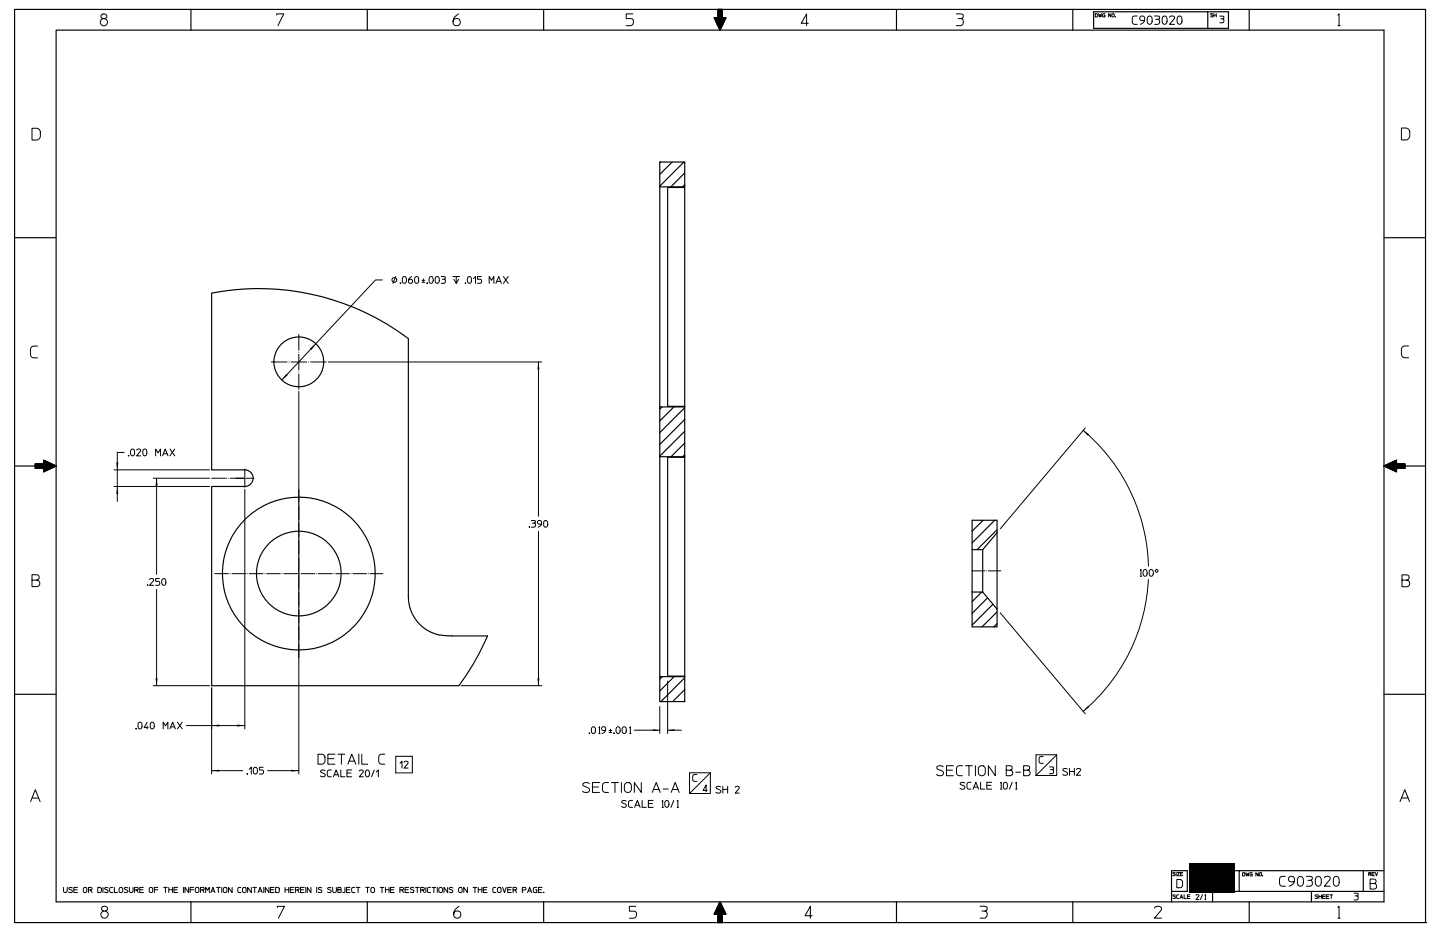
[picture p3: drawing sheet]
<svg xmlns="http://www.w3.org/2000/svg" width="432mm" height="279mm" viewBox="0 0 432 279" stroke-linecap="round" stroke-linejoin="round" font-family="sans-serif">
<g fill="none" stroke="#000" stroke-width=".35">
<path d="M16.8 9h398.2v261.4h-398.2zM57.3 2.8v6.2M110.1 2.8v6.2M163 2.8v6.2M215.3 2.8h1.2v2.5h1.2l-1.8 3.7-1.7-3.7h1.1zM215.3 2.8h-210.9v273.8h423.1v-273.8h-211M268.8 2.8v6.2M321.7 2.8v6.2M362.2 3.5h6.2v5h-40.5v-5h34.3v5M374.6 2.8v6.2M197.8 56h7.5M198 48.6l-.2 .2"/>
<path d="M201.6 48.6l-3.8 3.7M205.1 48.6l-7.3 7.2M205.3 55.4l-.7 .6M205.3 51.9l-4.1 4.1M205.3 56.2h-5.1v65.6h5.1M4.4 71.3h12.4M415 71.3h12.5M4.4 139.7h12.4M10.6 139.1h2.5v-1.1l3.7 1.7-3.7 1.7v-1.1h-2.5zM197.8 122h7.5v14.9M197.8 136.9h7.5M198.5 122l-.7 .7"/>
<path d="M202.1 122l-4.3 4.2M205.3 136.3l-.6 .6M205.3 129.3l-7.5 7.4M205.3 122.2l-7.5 7.5M205.3 136.9v.2h-5.1v65.6h5.1M205.3 122v-73.4h-7.5v161.7h7.5v-73.2M205.3 132.8l-4.1 4.1M205.3 125.8l-7.5 7.4M415 139.7l3.7-1.7v1.1h2.6v1.2h-2.6v1.1zM415 139.7h12.5M291.5 156h7.5v31.9h-7.5zM294.8 156l-3.3 3.2"/>
<path d="M298.3 156l-6.8 6.8M299 159.7l-4.3 5.1v12.7M299 158.8l-6 6M291.5 164.8h3.2M291.5 177.5h3.2M294.4 177.5l-2.9 2.9M294.7 177.5l4.3 5.1M296.1 179.2l-4.6 4.7M131.4 190.3a11.7 11.7 0 0 1-9-11.4v-77.4a74.8 74.8 0 0 0-58.9-13.6v53h9.9a2.49 2.49 0 0 1 2.5 2.5 2.49 2.49 0 0 1-2.5 2.4h-9.9v59.8h74.1a73.8 73.8 0 0 0 8.6-15h-10.9l-3.9-.3M297.7 181.2l-6.2 6.2M299 187l-1 .9M299 183.4l-4.5 4.5"/>
<path d="M4.4 208.1h12.4M197.8 202.8h7.5M198.6 202.8l-.8 .8M202.1 202.8l-4.3 4.4M205.3 203.2l-7.1 7.1M205.3 206.7l-3.6 3.6M205.3 210.2l-.1 .1M415 208.1h12.5M57.3 270.4v6.2M110.1 270.4v6.2M163 270.4v6.2M215.9 270.4l1.8 3.7h-1.2v2.5h-1.2v-2.5h-1.1z"/>
<path d="M216.5 276.6v-2.5h1.2l-1.8-3.7-1.7 3.7h1.1v2.5M268.8 270.4v6.2M321.7 270.4v6.2M351.3 267.2v-6.2h4.7v6.2h-4.7v3.2M363.6 267.8v2.6M370.1 261h1.5M374.6 270.4v6.2M393.2 267.2h-23.1M408.8 267.2h-15.6v3.2M408.8 267.2h6.2M408.8 261h-37.2v6.2M408.8 261h6.2"/>
<path d="M408.8 261v6.2"/>
<circle cx="89.6" cy="108.5" r="7.5"/>
<circle cx="89.6" cy="172" r="12.7"/>
<circle cx="89.6" cy="172" r="22.9"/>
</g>
<g fill="#000">
<path d="M215.3 2.8h1.2v2.5h1.2l-1.8 3.7-1.7-3.7h1.1z" fill-rule="evenodd"/>
<path d="M85.8 112.1l.5 .4-1.8 1.4z" fill-rule="evenodd"/>
<path d="M93 104.5l1.7-1.5-1.3 1.9z" fill-rule="evenodd"/>
<path d="M161.5 108.5l.2 2.2h-.6z" fill-rule="evenodd"/>
<path d="M324.8 129l1.7 1.2-.3 .4z" fill-rule="evenodd"/>
<path d="M10.6 139.1h2.5v-1.1l3.7 1.7-3.7 1.7v-1.1h-2.5z" fill-rule="evenodd"/>
<path d="M34.9 138.6h.6l-.3 2.3z" fill-rule="evenodd"/>
<path d="M35.2 145.8l.3 2.3h-.6z" fill-rule="evenodd"/>
<path d="M47 143.4l.2 2.2h-.6z" fill-rule="evenodd"/>
<path d="M415 139.7l3.7-1.7v1.1h2.6v1.2h-2.6v1.1z" fill-rule="evenodd"/>
<path d="M46.6 203.3h.6l-.2 2.3z" fill-rule="evenodd"/>
<path d="M63.5 217.5l2.2-.3v.6z" fill-rule="evenodd"/>
<path d="M71.2 217.2l2.2 .3-2.2 .3z" fill-rule="evenodd"/>
<path d="M161.1 203.3h.6l-.2 2.3z" fill-rule="evenodd"/>
<path d="M195.8 218.6l2 .3-2 .2z" fill-rule="evenodd"/>
<path d="M200.2 218.9l2-.3v.5z" fill-rule="evenodd"/>
<path d="M326.2 211.7l.3 .4-1.7 1.2z" fill-rule="evenodd"/>
<path d="M63.5 231l2.2-.2v.5z" fill-rule="evenodd"/>
<path d="M87.3 230.8l2.3 .2-2.3 .3z" fill-rule="evenodd"/>
<path d="M215.9 270.4l1.8 3.7h-1.2v2.5h-1.2v-2.5h-1.1z" fill-rule="evenodd"/>
</g>
<g fill="#000">
<path d="M356.5 258.7h13.8v8.9h-13.8z"/>
<circle cx="206.8" cy="237.9" r=".18"/>
<circle cx="310.7" cy="232.5" r=".18"/>
<circle cx="427.5" cy="276.6" r=".18"/>
</g>
<path d="M63.5 143.4h9.9" fill="none" stroke="#000" stroke-width=".3" stroke-dasharray="4.4 .6 0 .6"/>
<path d="M73.4 146.1v-5.5M76.2 143.4h-5.5" fill="none" stroke="#000" stroke-width=".3" stroke-dasharray="2.4 .3 0 .3"/>
<path d="M81.4 108.5h16.4M89.6 100.3v16.4" fill="none" stroke="#000" stroke-width=".3" stroke-dasharray="4.7 .6 0 .6"/>
<path d="M64.4 172h50.4M89.6 197.2v-50.4" fill="none" stroke="#000" stroke-width=".3" stroke-dasharray="4.1 .5 0 .5"/>
<path d="M291.5 171.1h8.6" fill="none" stroke="#000" stroke-width=".3" stroke-dasharray="3.8 .5 0 .5"/>
<g fill="none" stroke="#000" stroke-width=".3">
<path d="M30.4 4.4a.79 .79 0 0 1 1-.3 .79 .79 0 0 1 .5 .9 .79 .79 0 0 1-.9 .6 .69 .69 0 0 1-.7-.4 .69 .69 0 0 1 .1-.8zM31 5.6a1.1 1.1 0 0 0-.8 1.7 1.1 1.1 0 0 0 1.9 0 1.1 1.1 0 0 0-.8-1.7M83 4.5v-.3h2.1l-1.8 3.5M137.5 4.2a2.33 2.33 0 0 0-1.4 3.2 1.1 1.1 0 0 0 1.7-.1 1.1 1.1 0 0 0-.4-1.6 1.1 1.1 0 0 0-1.5 .8M189.8 4.2h-2v1.4h1.3a1.09 1.09 0 0 1 .8 1 1.09 1.09 0 0 1-.8 1.1h-1.3M242.4 7h-2.1l1.6-2.8v3.5M286.7 4.2h1.3l.8 .2v.8l-.7 .4a1.11 1.11 0 0 1 .8 1.1 1.11 1.11 0 0 1-.9 1h-1.3M287.3 5.6h.8M328.4 4.1h.5l.2 .3-.2 .7h-.5zM329.4 4.1l.2 1 .3-.7 .2 .7 .2-1M331.3 4.1l-.6 .1v.8l.6 .1v-.5h-.2M333.1 4.1v1l-.7-1v1"/>
<path d="M333.5 4.2l.3-.1 .3 .3-.2 .7-.5-.2zM334.4 5h.1M341 4.8l-1.1 .1-.4 .6 .1 1.5 .6 .3h.8M343.2 6.2h-.9a.74 .74 0 0 1-.2-1.3 .74 .74 0 0 1 1.2 .5l-.1 .8a1.64 1.64 0 0 1-1.3 1.1M344.2 5.1a.73 .73 0 0 1 .9-.2 .73 .73 0 0 1 .4 .9 1.07 1.07 0 0 1-.8 1.5 1.45 1.45 0 0 1-.5-2.2zM346.2 4.8l1.5 .2v.5l-.5 .3a.8 .8 0 0 1 .6 .8 .8 .8 0 0 1-.6 .7h-1M346.6 5.8h.6M348.7 5.1a.73 .73 0 0 1 .9-.2 .73 .73 0 0 1 .4 .9v.6a.76 .76 0 0 1-.8 .9 .76 .76 0 0 1-.7-.9zM350.7 5.2a.82 .82 0 0 1 .8-.4 .82 .82 0 0 1 .7 .6l-1.5 1.9h1.5M353.1 5.1a.73 .73 0 0 1 1-.2 .73 .73 0 0 1 .3 .9v.6a.76 .76 0 0 1-.7 .9 .76 .76 0 0 1-.7-.9zM363.7 4.2l-.7 .1 .7 .6-.7 .1M364 4.1v1"/>
<path d="M364 4.6h.7M364.7 4.1v1M365.8 4.8l1.2 .2v.4l-.4 .2a.62 .62 0 0 1 .4 .7 .62 .62 0 0 1-.5 .5h-.7M366.1 5.6h.5M401.2 4.5l.3-.3v3.5M401.2 7.7h.7M9.6 38.5h1.4l.8 .4a2.61 2.61 0 0 1 .2 2.4l-.6 .6-1.8 .1zM420.2 38.4h1.5l.8 .4a2.61 2.61 0 0 1 .1 2.4l-.6 .7h-1.8zM114.7 83.9h-2.1l-28.1 30M118.7 82.9l-.9 2M120 84.8l.2 .1zM120.1 84.9h.1"/>
<path d="M120.8 83.1a.62 .62 0 0 1 .8-.1 .62 .62 0 0 1 .3 .7v.5a.63 .63 0 0 1-.6 .8 .63 .63 0 0 1-.7-.8zM123.4 82.9a1.41 1.41 0 0 0-.8 1.9 .63 .63 0 0 0 1 0 .63 .63 0 0 0-.2-1 .63 .63 0 0 0-.9 .4M124.5 83.1a.62 .62 0 0 1 .7-.1 .62 .62 0 0 1 .4 .7v.5a.63 .63 0 0 1-.7 .8 .63 .63 0 0 1-.6-.8zM126.6 84.6h.8M126.6 84h.8M127 83.6v.8M128 84.8l.2 .1zM128.1 84.9h.1M128.8 83.1a.62 .62 0 0 1 .8-.1 .62 .62 0 0 1 .3 .7v.5a.63 .63 0 0 1-.6 .8 .63 .63 0 0 1-.6-.8zM130.6 83.1a.62 .62 0 0 1 .8-.1 .62 .62 0 0 1 .3 .7v.5a.63 .63 0 0 1-.6 .8 .63 .63 0 0 1-.6-.8zM132.3 82.9l1.2 .1v.5l-.4 .2a.64 .64 0 0 1 .5 .6 .64 .64 0 0 1-.5 .6h-.8M132.6 83.7h.5"/>
<path d="M135.8 82.9h1M136.1 83.7l.7 1.2 .7-1.2M137.8 82.9h-1v2M139.5 84.8l.1 .1zM139.6 84.9h.1M140.3 83.1a.6 .6 0 0 1 .8-.1 .6 .6 0 0 1 .3 .7v.5a.63 .63 0 0 1-.7 .8 .63 .63 0 0 1-.6-.8zM142 83.5l.6-.6v2M144.3 82.9h-1.1v.8h.8a.64 .64 0 0 1 .4 .6 .64 .64 0 0 1-.4 .6h-.8M146.7 84.9v-2l.7 1.1 .7-1.1v2M148.7 84.9l.8-2 .9 2M149 84.3h1.1M151 82.9l1.4 2"/>
<path d="M152.4 82.9l-1.4 2M11.3 103.8h-1.6l-.4 .4-.2 .6 .2 2.1 .4 .3 1.6 .1M89.6 117.3v114.7M98.4 108.5h64.1M161.5 108.5v46.3M422.4 103.7h-1.2l-.6 .3a2.68 2.68 0 0 0-.4 2.2l.2 .6 .5 .4h1.5M37.2 135.6h-2v14.7M38.5 136.5l.1 .2zM38.6 136.6h.1M39.4 134.8a.6 .6 0 0 1 .7-.1 .6 .6 0 0 1 .3 .7v.5a.63 .63 0 0 1-.7 .8 .63 .63 0 0 1-.6-.8zM41 134.9a.6 .6 0 0 1 .7-.3 .6 .6 0 0 1 .4 .7l-1.1 1.4h1.2M43.1 134.8a.6 .6 0 0 1 .7-.1 .6 .6 0 0 1 .2 .7v.5a.62 .62 0 0 1-.6 .8 .62 .62 0 0 1-.6-.8z"/>
<path d="M46.7 136.7v-2.1l.7 1.1 .7-1.1v2.1M48.7 136.7l.8-2.1 .9 2.1M49 136h1.1M51 134.6l1.4 2.1M52.4 134.6l-1.4 2.1M324.8 129a55.2 55.2 0 0 1 19.6 40.7M324.8 129l-24.9 29.5M325.4 128.3l-.6 .7M34.2 140.9h28.6M34.2 145.8h28.6M46 143.4h16.8M47 143.4v28.8"/>
<path d="M73.4 146.7v71.8M158.7 157.9l.1 .1zM158.8 158h.1M159.3 156l1.2 .2v.4l-.3 .2a.63 .63 0 0 1 .4 .7 .63 .63 0 0 1-.5 .5h-.8M159.6 156.8h.6M161.5 159.3v46.3M162.3 157.1h-.7a.61 .61 0 0 1-.4-.7 .61 .61 0 0 1 .7-.5 .61 .61 0 0 1 .5 .6l-.1 .8-1 .7M163.2 156.3a.61 .61 0 0 1 .7-.2 .61 .61 0 0 1 .4 .7v.5a.63 .63 0 0 1-.7 .7 .63 .63 0 0 1-.6-.7zM9.6 173.9h1.4a.99 .99 0 0 1 .9 .9 .99 .99 0 0 1-.7 1.1h-1.6v-3.6l1.8 .1a.83 .83 0 0 1 .3 .9 .83 .83 0 0 1-.7 .6M44.2 175.3l.1 .2zM44.3 175.4h.1M44.8 173.7a.6 .6 0 0 1 .8-.3 .6 .6 0 0 1 .4 .8l-1.2 1.3h1.2"/>
<path d="M47 176.7v28.9M47.8 173.4h-1.1v.9h.7a.61 .61 0 0 1 .5 .6 .61 .61 0 0 1-.5 .6h-.7M48.8 173.6a.62 .62 0 0 1 .7 0 .62 .62 0 0 1 .2 .6v.5a.63 .63 0 0 1-.6 .8 .63 .63 0 0 1-.6-.8zM341.9 170.9l.2-.2v2.1M341.9 172.8h.4M342.9 171a.59 .59 0 0 1 .8-.2 .59 .59 0 0 1 .3 .7v.5a.61 .61 0 0 1-.6 .8 .61 .61 0 0 1-.6-.8zM344.3 173.7a55.3 55.3 0 0 1-19.5 39.6M344.7 171a.61 .61 0 0 1 .8-.2 .61 .61 0 0 1 .3 .7v.5a.63 .63 0 0 1-.6 .8 .63 .63 0 0 1-.6-.8zM420.4 173.9h1.4a1.01 1.01 0 0 1 .9 .9 1.01 1.01 0 0 1-.7 1.1h-1.6v-3.6h1.3a.8 .8 0 0 1 .8 .8 .8 .8 0 0 1-.7 .8M299.9 183.7l24.9 29.6M40.7 218.4l.2 .1zM40.8 218.5h.1"/>
<path d="M41.6 216.6a.59 .59 0 0 1 .7 0 .59 .59 0 0 1 .3 .6v.6a.61 .61 0 0 1-.6 .7 .61 .61 0 0 1-.6-.7zM44.1 216.5l-.9 1.6h1.2M44.1 217.7v.8M45.2 216.7a.59 .59 0 0 1 .7-.1 .59 .59 0 0 1 .3 .6v.6a.61 .61 0 0 1-.6 .7 .61 .61 0 0 1-.6-.7zM46 205.6h16.8M48.9 218.5v-2l.7 1.1 .7-1.1v2M50.9 218.5l.9-2 .8 2M51.2 217.9h1.2M53.2 216.5l1.4 2M54.6 216.5l-1.4 2M55.9 217.5h17.5M63.5 206.2v25.8"/>
<path d="M138.3 205.6h24.2M176.7 219.7l.1 .2zM177.5 218.1a.6 .6 0 0 1 .7-.2 .6 .6 0 0 1 .3 .8v.4a.62 .62 0 0 1-.6 .8 .62 .62 0 0 1-.6-.8zM179.6 218.1l.2-.2v2M179.6 219.9h.4M181.6 219h-.8a.61 .61 0 0 1-.2-1 .61 .61 0 0 1 1 .4l-.1 .8-.9 .7M182.6 219.6h.8M182.6 219h.8M183.1 218.6v.8M184.1 219.7l.1 .2zM184.9 218.1a.6 .6 0 0 1 .7-.2 .6 .6 0 0 1 .3 .8v.4a.63 .63 0 0 1-.6 .8 .63 .63 0 0 1-.6-.8zM186.7 218.1a.6 .6 0 0 1 .8-.2 .6 .6 0 0 1 .3 .8v.4a.63 .63 0 0 1-.6 .8 .63 .63 0 0 1-.7-.8z"/>
<path d="M188.8 218.1l.2-.2v2M188.8 219.9h.4M190.2 218.9h7.6M197.8 211.8v8.1M200.2 218.9h4.1M200.2 204.2v15.7M324.8 213.3l.6 .7M9.6 239.3h2M63.5 231h9.3M74 231.9l.2 .2zM74.2 232h.1M74.7 230.6l.7-.6v2.1"/>
<path d="M76.1 230.3a.62 .62 0 0 1 .8-.2 .62 .62 0 0 1 .3 .7v.5a.63 .63 0 0 1-.6 .8 .63 .63 0 0 1-.6-.8zM78.9 230h-1.1v.8h.8a.64 .64 0 0 1 .4 .6 .64 .64 0 0 1-.4 .7h-.8M80.3 231h9.3M95.4 226.1h1.1l.7 .4a2.31 2.31 0 0 1 .2 2l-.6 .5-1.4 .1zM97.5 231a.71 .71 0 0 0-.8-.2 .71 .71 0 0 0-.5 .7l1 .4a.55 .55 0 0 1 .2 .8 .55 .55 0 0 1-.7 .2l-.6-.3M98.3 227.4h1.8M99.3 230.8l-.8 .1-.4 .6 .1 1.1 .3 .2 .8 .1M100 232.9l.8-2.1 .8 2.1M100.2 232.3h1.2M100.4 226.1h-2.1v3h2.1M101.3 226.1h1.1v3M102.2 230.8v2.1h1.2"/>
<path d="M102.4 226.1h1M104 231.7h1.3M104.3 229.1l1.2-3 1.2 3M104.7 228.2h1.6M105.5 230.8h-1.5v2.1h1.5M107.6 226.1v3M107.7 231.1a.59 .59 0 0 1 .8-.3 .59 .59 0 0 1 .3 .8l-1.1 1.3h1.2M108.5 226.1v3h1.8M109.8 231a.59 .59 0 0 1 .7 0 .59 .59 0 0 1 .3 .6v.5a.61 .61 0 0 1-.6 .8 .61 .61 0 0 1-.6-.8zM112.2 230.8l-.8 2.1M112.8 231.5l.7-.7v2.1M115.4 226.1l-1.3 .1-.4 .3-.1 .5 .1 1.7 .7 .4h1"/>
<path d="M118.7 226.7h4.9v5h-4.9zM119.9 228.8l.6-.6v2.1M121.2 228.5a.58 .58 0 0 1 .7-.3 .58 .58 0 0 1 .4 .7l-1.1 1.4h1.2M176.7 234.9a1.33 1.33 0 0 0-1.9 .2l.2 .5 1.3 .5a.82 .82 0 0 1 .4 1.2 .82 .82 0 0 1-1.2 .3l-.8-.4M177.7 235.9h1.8M179.8 234.6h-2.1v3h2.1M182.5 234.6l-1.3 .1-.4 .3-.1 .5 .1 1.7 .7 .4h1M183.3 234.6h1.1v3M184.4 234.6h1.1M186.3 234.6v3M187.6 234.8a1.06 1.06 0 0 1 1.7 .7v1.2a1.07 1.07 0 0 1-1 .9 1.07 1.07 0 0 1-1.1-.9v-1.2zM189.7 240h-.9l-.3 .6 .1 1.2 .4 .2h.7"/>
<path d="M192.3 234.6v3l-2.1-3v3M192.5 240v2h1.3M195.6 237.6l1.2-3 1.2 3M195.9 240h-1.5v2h1.5M196 236.7h1.6M198.9 236.5h1.5M201.3 237.6l1.2-3 1.2 3M201.6 236.7h1.7M202 240l-.8 2M206.8 231.7h6.2v6.2h-6.2zM209 232.2h-.9l-.4 .6 .1 1.2 .3 .2h.9M212.1 237h-1.3l.9-1.7v2"/>
<path d="M213 231.7l-6.2 6.2M216.1 235.9a.72 .72 0 0 0-.8-.2 .72 .72 0 0 0-.5 .6l1 .5a.57 .57 0 0 1 .3 .8 .57 .57 0 0 1-.8 .2l-.6-.3M216.7 235.7v2.1M216.7 236.6h1.5M218.2 235.7v2.1M220.5 236a.61 .61 0 0 1 .7-.3 .61 .61 0 0 1 .4 .7l-1.1 1.4h1.2M282.9 229.8a1.33 1.33 0 0 0-2 .3l.3 .5 1.3 .5a.83 .83 0 0 1 .3 1.2 .83 .83 0 0 1-1.1 .3l-.9-.4M283.8 230.9h1.8M285.9 229.6h-2.1v3h2.1M288.6 229.6h-1.3l-.4 .3-.1 .5 .1 1.8 .7 .4h1M289.3 234.7a.72 .72 0 0 0-.8-.2 .72 .72 0 0 0-.5 .6l1 .5a.57 .57 0 0 1 .2 .8 .57 .57 0 0 1-.7 .2l-.6-.3M289.5 229.6h1v3"/>
<path d="M290.5 229.6h1.1M291.2 234.5l-.9 .1-.4 .5 .2 1.2 .2 .2 .9 .1M291.8 236.6l.8-2.1 .8 2.1M292.1 236h1.1M292.5 229.6v3M293.6 229.9a1.05 1.05 0 0 1 1.1-.3 1.05 1.05 0 0 1 .8 .8v1.2a1.05 1.05 0 0 1-1.1 1 1.05 1.05 0 0 1-1-1zM294 234.5v2.1h1.3M295.9 235.4h1.2M297.4 234.5h-1.5v2.1h1.5M298.4 229.6v3l-2-3v3M300 236.6h.4M300 234.7l.2-.2v2.1"/>
<path d="M301.1 234.7a.62 .62 0 0 1 .7-.1 .62 .62 0 0 1 .3 .7v.5a.63 .63 0 0 1-.6 .8 .63 .63 0 0 1-.7-.8zM301.7 230.9h1.2a.85 .85 0 0 1 .8 .8 .85 .85 0 0 1-.6 .9h-1.4v-3h1.2a.67 .67 0 0 1 .6 .6 .67 .67 0 0 1-.6 .7M303.5 234.5l-.8 2.1M304.6 234.7l.2-.2v2.1M304.6 236.6h.4M304.6 231.5h1.5M307 230.9h1.2a.85 .85 0 0 1 .7 .8 .85 .85 0 0 1-.6 .9h-1.3v-3h1.1l.6 .2-.1 .9-.4 .2M310.7 226.3h6.2v6.2h-6.2zM312.8 226.8h-.8l-.4 .6 .1 1.2 1.1 .2M314.7 229.9l1.2 .1v.5l-.4 .2a.64 .64 0 0 1 .5 .7 .64 .64 0 0 1-.5 .6h-.8M315 230.7h.5M316.9 226.3l-6.2 6.2"/>
<path d="M320 230.6a.72 .72 0 0 0-.7-.2 .72 .72 0 0 0-.5 .6l1 .5a.5 .5 0 0 1 .3 .5 .5 .5 0 0 1-.6 .4l-.8-.2M320.7 230.4v2M320.7 231.3h1.5M322.2 230.4v2M322.8 230.7a.6 .6 0 0 1 .7-.3 .6 .6 0 0 1 .4 .7l-1.1 1.3h1.2M420.3 239.2h1.9M9.2 240.3l1.4-3.6 1.4 3.6M187.8 240.2a.74 .74 0 0 0-.8-.3 .74 .74 0 0 0-.5 .7l1 .5a.57 .57 0 0 1 .2 .7 .57 .57 0 0 1-.8 .2l-.5-.2M190.3 242l.8-2 .8 2M190.6 241.4h1.1M194.4 240.9h1.3M198.5 240.2l.2-.2v2"/>
<path d="M198.5 242h.4M199.5 240.2a.61 .61 0 0 1 .8-.2 .61 .61 0 0 1 .3 .7v.6a.63 .63 0 0 1-.6 .7 .63 .63 0 0 1-.6-.7zM203.1 240.2l.2-.2v2M203.1 242h.4M419.8 240.3l1.5-3.6 1.4 3.6M19 266v1.1a.55 .55 0 0 0 .6 .5 .55 .55 0 0 0 .5-.5v-1.1M21.7 266.2a.47 .47 0 0 0-.7-.2 .47 .47 0 0 0-.2 .6l.6 .2a.38 .38 0 0 1 .3 .5 .38 .38 0 0 1-.4 .3l-.7-.2M22.2 266.7h.9M23.2 266h-1v1.6h1M25.2 266.1a.53 .53 0 0 1 .8 .4v.6a.53 .53 0 0 1-.5 .5 .53 .53 0 0 1-.5-.5zM26.5 266.8v.8M27.1 266.8h-.6v-.8h.8a.4 .4 0 0 1 .3 .5 .4 .4 0 0 1-.5 .3l.5 .8"/>
<path d="M29.3 266l.8 .1 .3 .2v.8l-.3 .4-.8 .1zM30.6 272a.88 .88 0 0 1 1.4-.3 .88 .88 0 0 1 0 1.4 .88 .88 0 0 1-1.4-.3l-.2-.2zM30.9 266v1.6M31.2 273.1a1.08 1.08 0 0 0-.8 1.7 1.08 1.08 0 0 0 1.8 0 1.08 1.08 0 0 0-.7-1.7M32.4 266.2a.47 .47 0 0 0-.6-.2 .47 .47 0 0 0-.3 .6l.7 .2a.39 .39 0 0 1 .2 .5 .39 .39 0 0 1-.4 .3l-.7-.2M33.8 266l-.6 .1-.3 .4 .1 .9 .8 .2M34.3 266v1.6h.9M35.9 266.1a.57 .57 0 0 1 .9 .4v.6a.55 .55 0 0 1-.6 .5 .55 .55 0 0 1-.5-.5zM38.3 266.2a.48 .48 0 0 0-.6-.2 .48 .48 0 0 0-.3 .6l.7 .2a.38 .38 0 0 1 .2 .5 .38 .38 0 0 1-.4 .3l-.6-.2M38.8 266v1.1a.55 .55 0 0 0 .6 .5 .55 .55 0 0 0 .5-.5v-1.1M40.4 266.8v.8M41 266.8h-.6v-.8h.7a.39 .39 0 0 1 .4 .5 .39 .39 0 0 1-.5 .3l.5 .8"/>
<path d="M41.9 266.7h1M43 266h-1.1v1.6h1.1M44.9 266.1a.53 .53 0 0 1 .9 .4v.6a.53 .53 0 0 1-.5 .5 .53 .53 0 0 1-.6-.5zM46.3 266.7h1M47.3 266h-1v1.6M49.1 266h.5v1.6M49.6 266h.6M50.6 266v1.6M50.6 266.7h1.1M51.7 266v1.6M52.2 266.7h.9M53.3 266h-1.1v1.6h1.1"/>
<path d="M55 266v1.6M56.6 266v1.6l-1.1-1.6v1.6M57 266.7h1.1M58.1 266h-1.1v1.6M58.7 266.1a.57 .57 0 0 1 1 .4v.6a.55 .55 0 0 1-.6 .5 .55 .55 0 0 1-.5-.5zM60.1 266.8v.8M60.7 266.8h-.6v-.8h.8a.39 .39 0 0 1 .3 .5 .39 .39 0 0 1-.5 .3l.5 .8M61.7 267.6v-1.6l.5 .9 .6-.9v1.6M63.2 267.6l.7-1.6 .6 1.6M63.4 267.1h.9M64.9 266h.6v1.6M65.5 266h.5"/>
<path d="M66.5 266v1.6M67.2 266.1a.55 .55 0 0 1 .9 .4v.6a.55 .55 0 0 1-.6 .5 .55 .55 0 0 1-.5-.5zM69.6 266v1.6l-1.1-1.6v1.6M72.2 266l-.6 .1-.3 .4 .1 .9 .8 .2M72.9 266.1a.55 .55 0 0 1 .9 .4v.6a.55 .55 0 0 1-.5 .5 .55 .55 0 0 1-.6-.5zM75.4 266v1.6l-1.1-1.6v1.6M75.8 266h.6v1.6M76.4 266h.5M77.4 267.6l.6-1.6 .6 1.6M77.6 267.1h.8M79.1 266v1.6M80.6 266v1.6l-1-1.6v1.6"/>
<path d="M81.1 266.7h1M82.2 266h-1.1v1.6h1.1M82.7 266l.7 .1 .3 .2-.1 1.2-.9 .1zM83.1 272.1v-.4h2.2l-1.8 3.5M85.5 266v1.6M85.5 266.7h1.1M86.6 266v1.6M87 266.7h.9M88.1 266h-1.1v1.6h1.1M88.6 266.8v.8M89.2 266.8h-.6v-.8h.7a.39 .39 0 0 1 .4 .5 .39 .39 0 0 1-.5 .3l.5 .8M90.1 266.7h1"/>
<path d="M91.2 266h-1.1v1.6h1.1M91.7 266v1.6M93.2 266v1.6l-1.1-1.6v1.6M95 266v1.6M96.5 266.2a.48 .48 0 0 0-.6-.2 .48 .48 0 0 0-.3 .6l.7 .2a.38 .38 0 0 1 .2 .5 .38 .38 0 0 1-.4 .3l-.7-.2M99.3 266.2a.47 .47 0 0 0-.6-.2 .47 .47 0 0 0-.3 .6l.7 .2a.39 .39 0 0 1 .2 .5 .39 .39 0 0 1-.4 .3l-.7-.2M99.8 266v1.1a.55 .55 0 0 0 .5 .5 .55 .55 0 0 0 .6-.5v-1.1M101.3 266.7h.7a.43 .43 0 0 1 .3 .4 .43 .43 0 0 1-.3 .5h-.7v-1.6l.8 .1 .2 .4-.3 .2M103.4 266v1.5l-.6 .1M103.9 266.7h.9M105 266h-1.1v1.6h1.1M106.4 266l-.7 .1-.3 .4 .2 .9 .8 .2"/>
<path d="M106.9 266h.5v1.6M107.4 266h.5M109.6 266h.6v1.6M110.2 266h.5M111.4 266.1a.53 .53 0 0 1 .9 .4v.6a.55 .55 0 0 1-.6 .5 .55 .55 0 0 1-.5-.5zM114 266h.5v1.6M114.5 266h.6M115.6 266v1.6M115.6 266.7h1.1M116.7 266v1.6M117.1 266.7h.9M118.2 266h-1.1v1.6h1.1"/>
<path d="M119.9 266.8v.8M120.5 266.8h-.6v-.8h.8a.39 .39 0 0 1 .3 .5 .39 .39 0 0 1-.5 .3l.5 .8M121.5 266.7h.9M122.6 266h-1.1v1.6h1.1M124.1 266.2a.47 .47 0 0 0-.6-.2 .47 .47 0 0 0-.3 .6l.7 .2a.48 .48 0 0 1 .1 .7 .48 .48 0 0 1-.7 0l-.3-.1M124.6 266h.5v1.6M125.1 266h.6M126.2 266.8v.8M126.8 266.8h-.6v-.8h.7a.4 .4 0 0 1 .3 .5 .4 .4 0 0 1-.4 .3l.4 .8M127.7 266v1.6M129.1 266l-.7 .1-.2 .4v.9l.9 .2M129.6 266h.5v1.6"/>
<path d="M130.1 266h.6M131.1 266v1.6M131.8 266.1a.55 .55 0 0 1 .9 .4v.6a.55 .55 0 0 1-.6 .5 .55 .55 0 0 1-.5-.5zM134.2 266v1.6l-1.1-1.6v1.6M135.7 266.2a.47 .47 0 0 0-.6-.2 .47 .47 0 0 0-.2 .6l.6 .2a.38 .38 0 0 1 .3 .5 .38 .38 0 0 1-.4 .3l-.7-.2M137.7 271.7a2.34 2.34 0 0 0-1.4 3.3 1.08 1.08 0 0 0 1.7-.1 1.08 1.08 0 0 0-.4-1.7 1.08 1.08 0 0 0-1.5 .8M137.7 266.1a.53 .53 0 0 1 .9 .4v.6a.53 .53 0 0 1-.6 .5 .53 .53 0 0 1-.5-.5zM140.2 266v1.6l-1.1-1.6v1.6M141.9 266h.5v1.6M142.4 266h.5M143.4 266v1.6M143.4 266.7h1.1"/>
<path d="M144.5 266v1.6M145 266.7h.9M146 266h-1v1.6h1M148.7 266l-.7 .1-.2 .4v.9l.9 .2M149.4 266.1a.55 .55 0 0 1 .8 .4v.6a.55 .55 0 0 1-.5 .5 .55 .55 0 0 1-.5-.5zM150.7 266l.6 1.6 .5-1.6M152.3 266.7h.9M153.4 266h-1.1v1.6h1.1M153.8 266.8v.8M154.4 266.8h-.6v-.8h.8a.39 .39 0 0 1 .3 .5 .39 .39 0 0 1-.5 .3l.5 .8M156.6 266.8h.8a.39 .39 0 0 0 .3-.4 .39 .39 0 0 0-.3-.4h-.8v1.6M158.2 267.6l.6-1.6 .6 1.6"/>
<path d="M158.4 267.1h.8M161 266l-.8 .1-.3 .4 .1 .9 1 .2v-.9h-.4M161.5 266.7h.9M162.5 266h-1v1.6h1M163 267.5h.1M190.7 271.7h-2v1.5h1.3a1.09 1.09 0 0 1 .9 1 1.09 1.09 0 0 1-.9 1.1h-1.3M243.5 274.5h-2.1l1.6-2.8v3.5M293.9 271.7l1.8 .1a.72 .72 0 0 1 .3 .8 .72 .72 0 0 1-.7 .5 1.11 1.11 0 0 1 .7 1.1 1.11 1.11 0 0 1-.8 1h-1.3M294.4 273.1h.9M346.2 272.2a1.14 1.14 0 0 1 1.2-.5 1.14 1.14 0 0 1 .9 .9l-2.1 2.6h2.1M352.3 261.7h-.6l.6 .5a.36 .36 0 0 1-.2 .4 .36 .36 0 0 1-.5-.2M352.5 268.4l-.2-.1a.29 .29 0 0 0-.4-.1 .29 .29 0 0 0-.1 .4l.5 .2a.32 .32 0 0 1 .2 .5 .32 .32 0 0 1-.5 .1l-.3-.2"/>
<path d="M352.7 261.5v1M352.9 263.7h1.2l.3 .2 .2 1.5-.5 .7h-1.2zM353 261.5h.7l-.7 1h.7M353.5 268.3h-.6l-.1 .3 .1 .6 .6 .2M353.8 269.4l.5-1.1 .4 1.1M353.9 262h.6M354 269h.6M354.6 261.5h-.7v1h.7M355.1 268.3v1.1h.6M356.1 268.7h.6M356.8 268.3h-.7v1.1h.7M358.6 268.4a.43 .43 0 0 1 .6-.2 .43 .43 0 0 1 .2 .5l-.8 1h.9"/>
<path d="M360.6 268.2l-.6 1.5M361.3 268.3l.2-.1v1.5M361.3 269.7h.3M372.6 261.6l.7 .2-.1 .7-.6 .1zM373.6 261.6l.2 1 .3-.7 .2 .7 .2-1M375.5 261.6l-.7 .2 .1 .7 .6 .1v-.6h-.3M377.3 261.6v1l-.7-1v1M377.7 261.7l.4-.1 .2 .2v.6l-.3 .2-.4-.2zM378.6 262.5h.1M385.4 262.7l-1.2 .1-.4 .3-.1 .5 .1 1.7 .7 .4h.9M388.1 264.3h-1.1a.89 .89 0 0 1-.6-1 .89 .89 0 0 1 .9-.7 .89 .89 0 0 1 .9 .9v.5a1.83 1.83 0 0 1-1.6 1.7M389.3 263.1a.9 .9 0 0 1 1-.3 .9 .9 0 0 1 .5 1 1.54 1.54 0 0 1-.6 1.8l-.3 .1a1.7 1.7 0 0 1-.6-2.6z"/>
<path d="M391.7 262.7l1.8 .2v.7l-.6 .3a.92 .92 0 0 1 .6 .9 .92 .92 0 0 1-.6 .9h-1.2M392.2 263.9h.7M394.7 263.1a.88 .88 0 0 1 1-.3 .88 .88 0 0 1 .5 1v.8a.92 .92 0 0 1-.9 1.1 .92 .92 0 0 1-.9-1.1zM395.1 268.4l-.3-.1a.25 .25 0 0 0-.4 0 .25 .25 0 0 0 .1 .3l.6 .4a.41 .41 0 0 1-.3 .4 .41 .41 0 0 1-.5-.2M395.5 268.3v1M395.5 268.7h.7M396.2 268.3v1M396.6 268.7h.7M397.1 263.1a.96 .96 0 0 1 1-.4 .96 .96 0 0 1 .8 .8l-1.8 2.2h1.8M397.4 268.3h-.8v1h.8M397.7 268.7h.7M398.5 268.3h-.8v1h.8"/>
<path d="M398.8 268.3h.4v1M399.2 268.3h.4M400 263.1a.88 .88 0 0 1 1.1-.3 .88 .88 0 0 1 .5 1v.8a.9 .9 0 0 1-.9 1.1 .9 .9 0 0 1-.9-1.1zM401.2 272l.3-.3v3.5M401.2 275.2h.7M406 267.8l1.2 .1v.5l-.3 .2a.64 .64 0 0 1 .4 .6 .64 .64 0 0 1-.5 .6h-.8M406.4 268.6h.5M410.4 262v.5M410.8 262h-.4v-.5l.7 .2v.3h-.3l.3 .5M410.8 264.9h1.2a.85 .85 0 0 1 .8 .7 .85 .85 0 0 1-.6 .9h-1.4v-3h1.1a.67 .67 0 0 1 .7 .6 .67 .67 0 0 1-.6 .8M411.4 262h.6M412.1 261.5h-.7v1h.7"/>
<path d="M412.4 261.5l.3 1 .4-1"/>
<circle cx="118.2" cy="83.9" r=".72"/>
<circle cx="346.8" cy="171.1" r=".41"/>
</g>
</svg>
